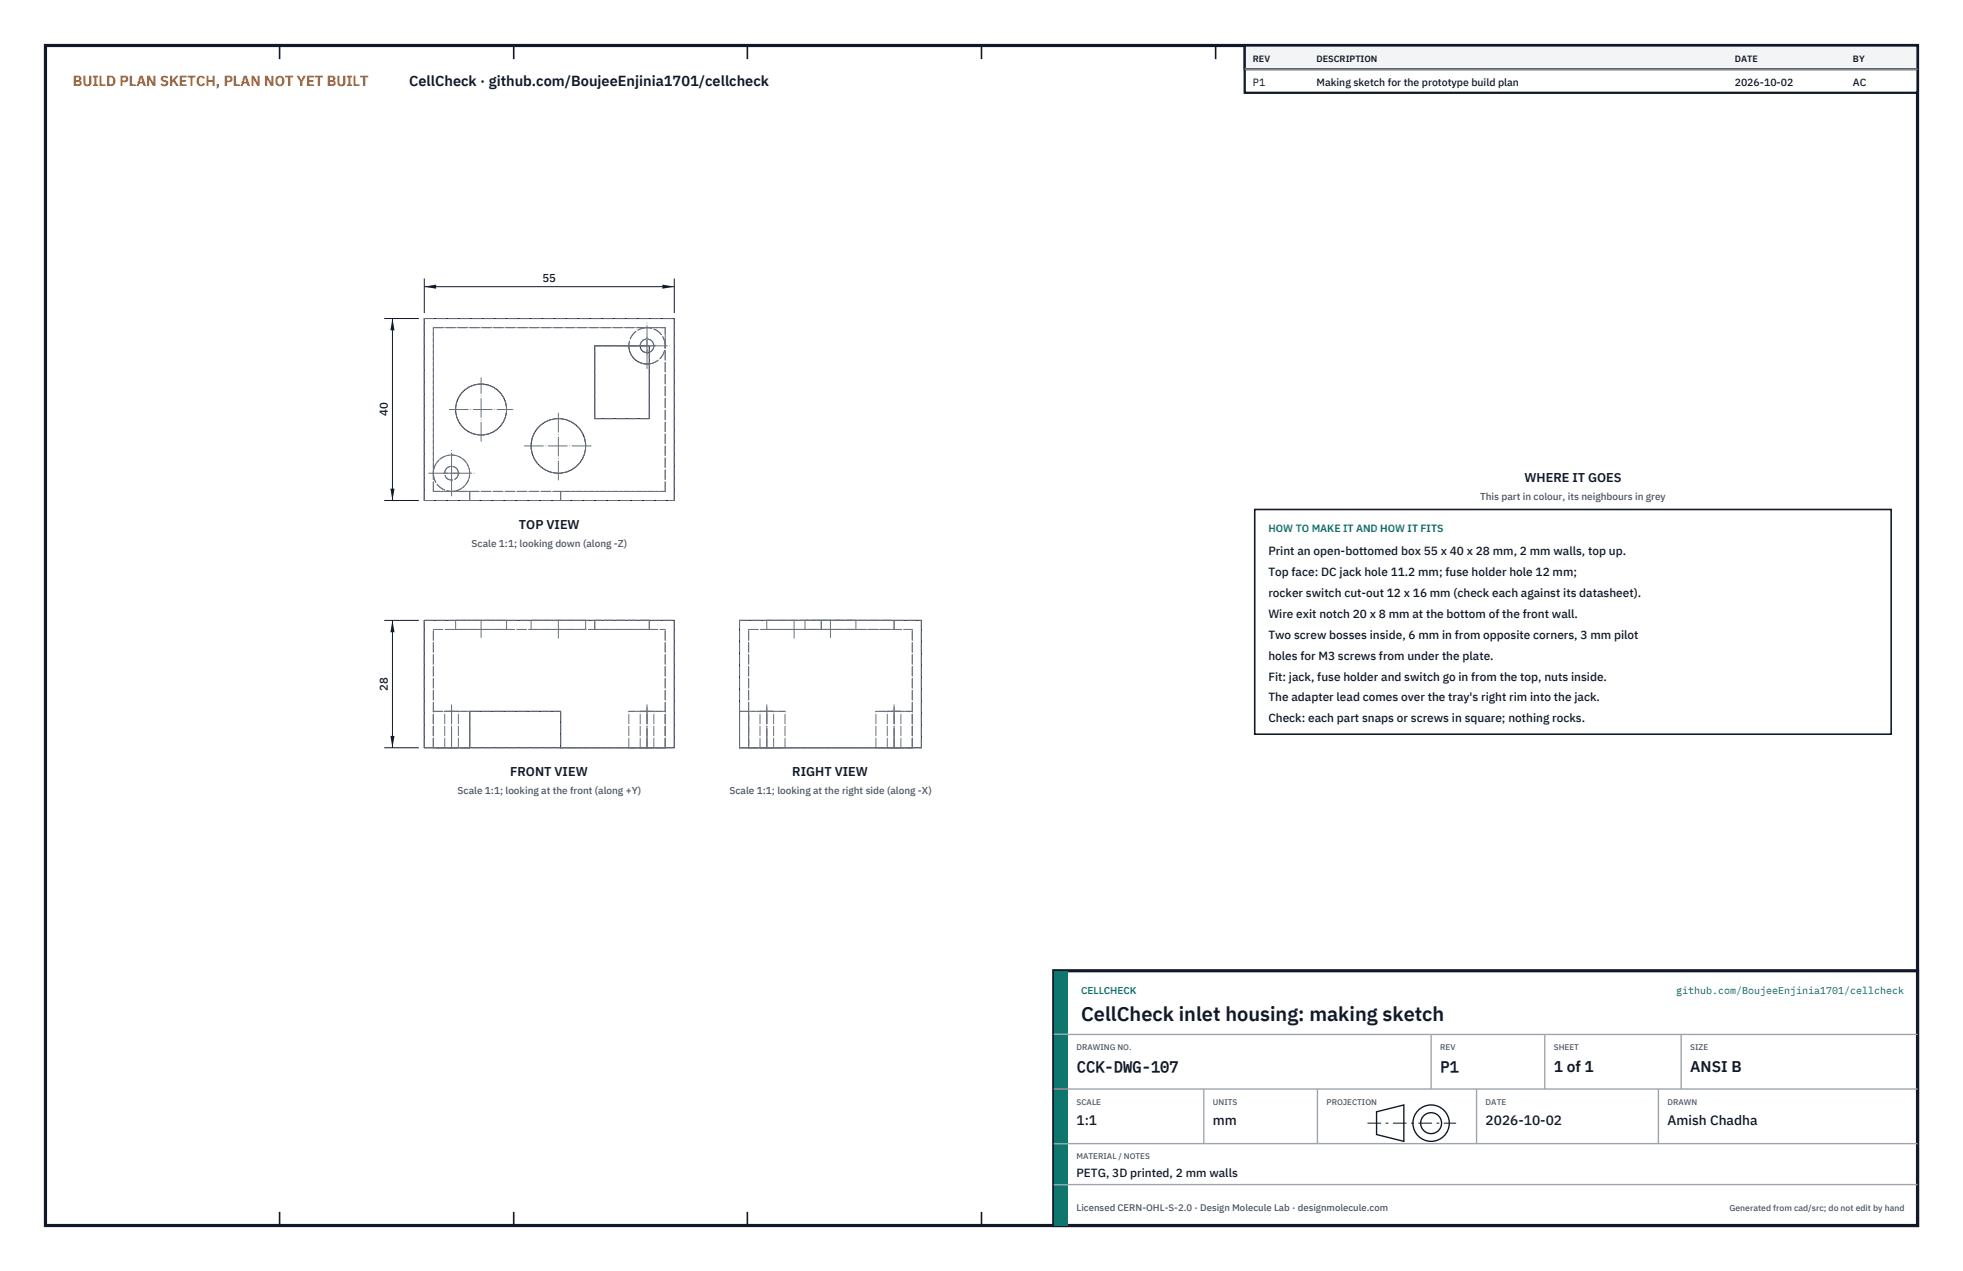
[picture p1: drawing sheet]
<svg xmlns="http://www.w3.org/2000/svg" width="432mm" height="279mm" viewBox="0 0 432 279" stroke-linecap="round" stroke-linejoin="round" font-family="sans-serif">
<defs><g id="words">
<text font-size="4.4" fill="#111827" x="237.8" y="224.4">CellCheck inlet housing: making sketch</text>
<g font-size="3.4" fill="#111827">
<text x="236.8" y="235.6">CCK-DWG-107</text>
<text x="316.8" y="235.6">P1</text>
<text x="341.8" y="235.6">1 of 1</text>
<text x="371.8" y="235.6">ANSI B</text>
</g>
<text font-size="3.2" fill="#b45309" x="16" y="19">BUILD PLAN SKETCH, PLAN NOT YET BUILT</text>
<text font-size="3.2" fill="#111827" x="90" y="19">CellCheck · github.com/BoujeeEnjinia1701/cellcheck</text>
<g font-size="3" fill="#111827">
<text x="236.8" y="247.2">1:1</text>
<text x="266.8" y="247.2">mm</text>
<text x="326.8" y="247.2">2026-10-02</text>
<text x="366.8" y="247.2">Amish Chadha</text>
</g>
<g font-size="2.8" fill="#111827">
<text x="335.3" y="106">WHERE IT GOES</text>
<text x="114.1" y="116.2">TOP VIEW</text>
<text x="112.2" y="170.6">FRONT VIEW</text>
<text x="174.3" y="170.6">RIGHT VIEW</text>
</g>
<g font-size="2.6" fill="#111827">
<text x="279" y="122">Print an open-bottomed box 55 x 40 x 28 mm, 2 mm walls, top up.</text>
<text x="279" y="126.6">Top face: DC jack hole 11.2 mm; fuse holder hole 12 mm;</text>
<text x="279" y="131.2">rocker switch cut-out 12 x 16 mm (check each against its datasheet).</text>
<text x="279" y="135.8">Wire exit notch 20 x 8 mm at the bottom of the front wall.</text>
<text x="279" y="140.4">Two screw bosses inside, 6 mm in from opposite corners, 3 mm pilot</text>
<text x="279" y="145">holes for M3 screws from under the plate.</text>
<text x="279" y="149.6">Fit: jack, fuse holder and switch go in from the top, nuts inside.</text>
<text x="279" y="154.2">The adapter lead comes over the tray's right rim into the jack.</text>
<text x="279" y="158.8">Check: each part snaps or screws in square; nothing rocks.</text>
<text x="236.8" y="258.8">PETG, 3D printed, 2 mm walls</text>
</g>
<g font-size="2.5" fill="#111827">
<text x="119.3" y="62">55</text>
<text x="85.3" y="91.5" transform="rotate(-90 85.3 91.5)">40</text>
<text x="85.3" y="151.9" transform="rotate(-90 85.3 151.9)">28</text>
</g>
<g font-size="2.3" fill="#111827">
<text x="275.6" y="18.8">P1</text>
<text x="289.6" y="18.8">Making sketch for the prototype build plan</text>
<text x="381.6" y="18.8">2026-10-02</text>
<text x="407.6" y="18.8">AC</text>
</g>
<text font-size="2.3" fill="#0f766e" x="279" y="117">HOW TO MAKE IT AND HOW IT FITS</text>
<g font-size="2.2" fill="#4b5563">
<text x="325.6" y="110">This part in colour, its neighbours in grey</text>
<text x="103.7" y="120.2">Scale 1:1; looking down (along -Z)</text>
<text x="100.7" y="174.6">Scale 1:1; looking at the front (along +Y)</text>
<text x="160.5" y="174.6">Scale 1:1; looking at the right side (along -X)</text>
</g>
<g font-size="2.2" fill="#0f766e">
<text x="237.8" y="218.4">CELLCHECK</text>
<text x="368.7" y="218.4">github.com/BoujeeEnjinia1701/cellcheck</text>
</g>
<text font-size="2.1" fill="#4b5563" x="236.8" y="266.2">Licensed CERN-OHL-S-2.0 · Design Molecule Lab · designmolecule.com</text>
<g font-size="2" fill="#111827">
<text x="275.6" y="13.6">REV</text>
<text x="289.6" y="13.6">DESCRIPTION</text>
<text x="381.6" y="13.6">DATE</text>
<text x="407.6" y="13.6">BY</text>
</g>
<text font-size="1.9" fill="#4b5563" x="380.4" y="266.2">Generated from cad/src; do not edit by hand</text>
<g font-size="1.8" fill="#4b5563">
<text x="236.8" y="230.8">DRAWING NO.</text>
<text x="316.8" y="230.8">REV</text>
<text x="341.8" y="230.8">SHEET</text>
<text x="371.8" y="230.8">SIZE</text>
<text x="236.8" y="242.8">SCALE</text>
<text x="266.8" y="242.8">UNITS</text>
<text x="291.8" y="242.8">PROJECTION</text>
<text x="326.8" y="242.8">DATE</text>
<text x="366.8" y="242.8">DRAWN</text>
<text x="236.8" y="254.8">MATERIAL / NOTES</text>
</g>
</g></defs>
<path d="M10 10h411.8v259.4h-411.8z" fill="none" stroke="#111827" stroke-width=".7" stroke-linecap="butt"/>
<g fill="none" stroke="#111827" stroke-width=".35">
<path d="M61.5 10v3M113 10v3M164.4 10v3M215.9 10v3M267.4 10v3M318.9 10v3M370.3 10v3M61.5 266.4v3M113 266.4v3M164.4 266.4v3M215.9 266.4v3M267.4 266.4v3"/>
<path d="M318.9 266.4v3M370.3 266.4v3"/>
</g>
<g fill="none" stroke="#111727" stroke-width=".22">
<path d="M93.3 70h55v40h-55zM130.8 76h12v16h-12zM138.3 76a4 4 0 0 0 4.5 4M140.8 76a1.5 1.5 0 0 0 2 1.4M93.3 136.4h55v28h-55zM162.7 136.4h40v28h-40zM103.3 164.4v-8h20v8"/>
<circle cx="105.8" cy="90" r="5.6"/>
<circle cx="122.8" cy="98" r="6"/>
</g>
<g fill="none" stroke="#6a7180" stroke-width=".22" stroke-dasharray="2.1 .5">
<path d="M93.3 70h55M95.3 72h51M142.3 72h-47M142.3 72a4 4 0 0 0-4 4 4 4 0 0 0 4 4 4 4 0 0 0 4-4M142.3 72a4 4 0 0 0-4 4M142.8 76h-12M142.8 80a4 4 0 0 0 3.5-4M142.8 77.4a1.5 1.5 0 0 0 1-1.4M143.8 76a1.5 1.5 0 0 0-1.5-1.5 1.5 1.5 0 0 0-1.5 1.5M146.3 76v-4M146.3 72h-4M146.3 76a4 4 0 0 0-4-4"/>
<path d="M130.8 92v-16M142.8 92h-12M142.8 92v-16M93.3 110v-40M93.3 110h10M95.3 108v-4M95.3 104v-32M95.3 108h51M95.3 108v-36M95.3 104a4 4 0 0 1 4-4 4 4 0 0 1 4 4 4 4 0 0 1-4 4M95.3 104a4 4 0 0 0 4 4M99.3 108h-4"/>
<path d="M99.3 108a4 4 0 0 0 4-4 4 4 0 0 0-4-4 4 4 0 0 0-4 4M103.3 110h20M103.3 108h-4M103.3 110v-2M103.3 108h20M123.3 110h25M123.3 110v-2M146.3 108h-23M146.3 108v-32M146.3 108v-36M148.3 110v-40M93.3 136.4h55"/>
<path d="M95.3 138.4h51M100.2 136.4h11.2M100.2 138.4h11.2M100.2 138.4v-2M111.4 136.4h-11.2M111.4 138.4v-2M111.4 138.4h-11.2M116.8 136.4h12M116.8 138.4h12M116.8 138.4v-2M128.8 136.4h-12M128.8 138.4v-2"/>
<path d="M128.8 138.4h-12M130.8 138.4v-2M142.8 136.4h-12M142.8 138.4v-2M142.8 138.4h-12M162.7 136.4h40M164.7 138.4h36M168.7 136.4h6M168.7 138.4h6M168.7 138.4v-2M174.7 136.4h6M174.7 138.4h6"/>
<path d="M177.1 136.4h5.6M177.1 138.4h5.6M177.1 138.4v-2M180.7 136.4h-12M180.7 136.4h16M180.7 138.4h-12M180.7 138.4v-2M180.7 138.4h16M182.7 136.4h5.6M182.7 138.4h5.6M188.3 136.4h-11.2M188.3 138.4h-11.2"/>
<path d="M188.3 138.4v-2M196.7 138.4v-2M95.3 156.4h8M95.3 156.4h4M97.8 156.4h3M100.8 156.4h-3M103.3 156.4v8M103.3 156.4h20M103.3 156.4h-4M123.3 156.4v8M138.3 156.4h8M140.8 156.4h3"/>
<path d="M142.3 156.4h-4M143.8 156.4h-3M146.3 156.4h-4M162.7 156.4v8M162.7 156.4h2M164.7 156.4v8M167.2 156.4h1.5M168.7 156.4h4M168.7 156.4h-4M168.7 156.4h1.5M170.2 156.4h-3M172.7 156.4h-8"/>
<path d="M192.7 156.4h4M195.2 156.4h1.5M196.7 156.4h4M196.7 156.4h1.5M198.2 156.4h-3M200.7 156.4h-8M93.3 164.4v-28M93.3 164.4h55M95.3 164.4v-26M95.3 164.4v-8M95.3 164.4h4M97.8 164.4h3"/>
<path d="M97.8 164.4v-8M99.3 164.4h-4M99.3 164.4v-8M99.3 164.4h4M100.8 164.4v-8M100.8 164.4h-3M103.3 164.4h-8M103.3 164.4h-4M103.3 164.4v-8M138.3 164.4h8M138.3 164.4v-8M140.8 164.4h3"/>
<path d="M140.8 164.4v-8M142.3 164.4h-19M142.3 164.4v-8M142.3 164.4h-4M143.8 164.4h-3M143.8 164.4v-8M146.3 164.4h-23M146.3 164.4h-4M146.3 164.4v-26M146.3 164.4v-8M148.3 164.4v-28M162.7 164.4v-28"/>
<path d="M162.7 164.4h40M162.7 164.4h2M164.7 164.4h32M164.7 164.4h4M164.7 164.4v-26M164.7 164.4v-8M164.7 164.4h8M167.2 164.4h1.5M167.2 164.4v-8M168.7 164.4h32M168.7 164.4v-8M168.7 164.4h1.5"/>
<path d="M168.7 164.4h-4M170.2 164.4h-3M170.2 164.4v-8M172.7 164.4h-4M172.7 164.4v-8M192.7 164.4h4M192.7 164.4v-8M195.2 164.4h1.5M195.2 164.4v-8M196.7 164.4h4M196.7 164.4v-8M196.7 164.4h1.5"/>
<path d="M198.2 164.4h-3M198.2 164.4v-8M200.7 164.4v-26M200.7 164.4v-8M200.7 164.4h-8M202.7 164.4v-28"/>
<circle cx="142.3" cy="76" r="1.51"/>
<circle cx="105.8" cy="90" r="5.6"/>
<circle cx="122.8" cy="98" r="6"/>
<circle cx="99.3" cy="104" r="1.51"/>
</g>
<g fill="none" stroke="#6a7180" stroke-width=".22" stroke-dasharray="4.2 .5 0 .5">
<path d="M137.3 76h10M140.4 76h3.8M142.3 77.9v-3.8M98.8 90h14M105.8 97v-14M115.3 98h15M142.3 81v-10M94.3 104h10M97.4 104h3.8M99.3 109v-10M99.3 105.9v-3.8M122.8 105.5v-15"/>
<path d="M105.8 140.2v-3.8M122.8 140.3v-3.9M174.7 140.3v-3.9M182.7 140.2v-3.8M99.3 164.4v-9M99.3 164.4v-9.7M142.3 164.4v-9M142.3 164.4v-9.7M168.7 164.4v-9M168.7 164.4v-9.7M196.7 164.4v-9M196.7 164.4v-9.7"/>
</g>
<path d="M93.3 61.2v7.6M93.3 63h55M148.3 61.2v7.6" fill="none" stroke="#111827" stroke-width=".22"/>
<path d="M93.3 63l2.6-.4v.9zM145.7 62.6v.9l2.6-.5z" fill="#111827"/>
<path d="M84.5 70h7.6M86.3 70v40M84.5 110h7.6" fill="none" stroke="#111827" stroke-width=".22"/>
<path d="M86.3 70l-.4 2.6h.9zM85.9 107.4h.9l-.5 2.6z" fill="#111827"/>
<path d="M84.5 136.4h7.6M86.3 136.4v28M84.5 164.4h7.6" fill="none" stroke="#111827" stroke-width=".22"/>
<path d="M86.3 136.4l-.4 2.6h.9zM85.9 161.8h.9l-.5 2.6z" fill="#111827"/>
<path d="M276 112h140v49.4h-140z" fill="#fff" stroke="#111827" stroke-width=".35"/>
<path d="M273.8 10h148v10.4h-148z" fill="#fff" stroke="#111827" stroke-width=".5"/>
<path d="M273.8 10h148v5.2h-148z" fill="#f3f4f6" stroke="#111827" stroke-width=".5"/>
<path d="M273.8 15.2h148" fill="none" stroke="#9ca3af" stroke-width=".3"/>
<path d="M231.8 213.4h190v56h-190z" fill="#fff" stroke="#111827" stroke-width=".7" stroke-linecap="butt"/>
<path d="M231.8 213.4h3v56h-3z" fill="#0f766e"/>
<path d="M231.8 227.4h190M231.8 239.4h190M264.8 239.4v12M289.8 239.4v12M314.8 227.4v12M324.8 239.4v12M339.8 227.4v12M364.8 239.4v12M369.8 227.4v12M231.8 251.4h190M231.8 260.4h190" fill="none" stroke="#9ca3af" stroke-width=".3"/>
<g fill="none" stroke="#111827" stroke-width=".3">
<path d="M302.8 244.4l6-1.5v8l-6-1.5z"/>
<circle cx="314.8" cy="246.9" r="4"/>
<circle cx="314.8" cy="246.9" r="2.3"/>
</g>
<path d="M300.8 246.9h19.5" fill="none" stroke="#111827" stroke-width=".22" stroke-dasharray="3 1 .6 1" stroke-linecap="butt"/>
<use href="#words"/>
</svg>
